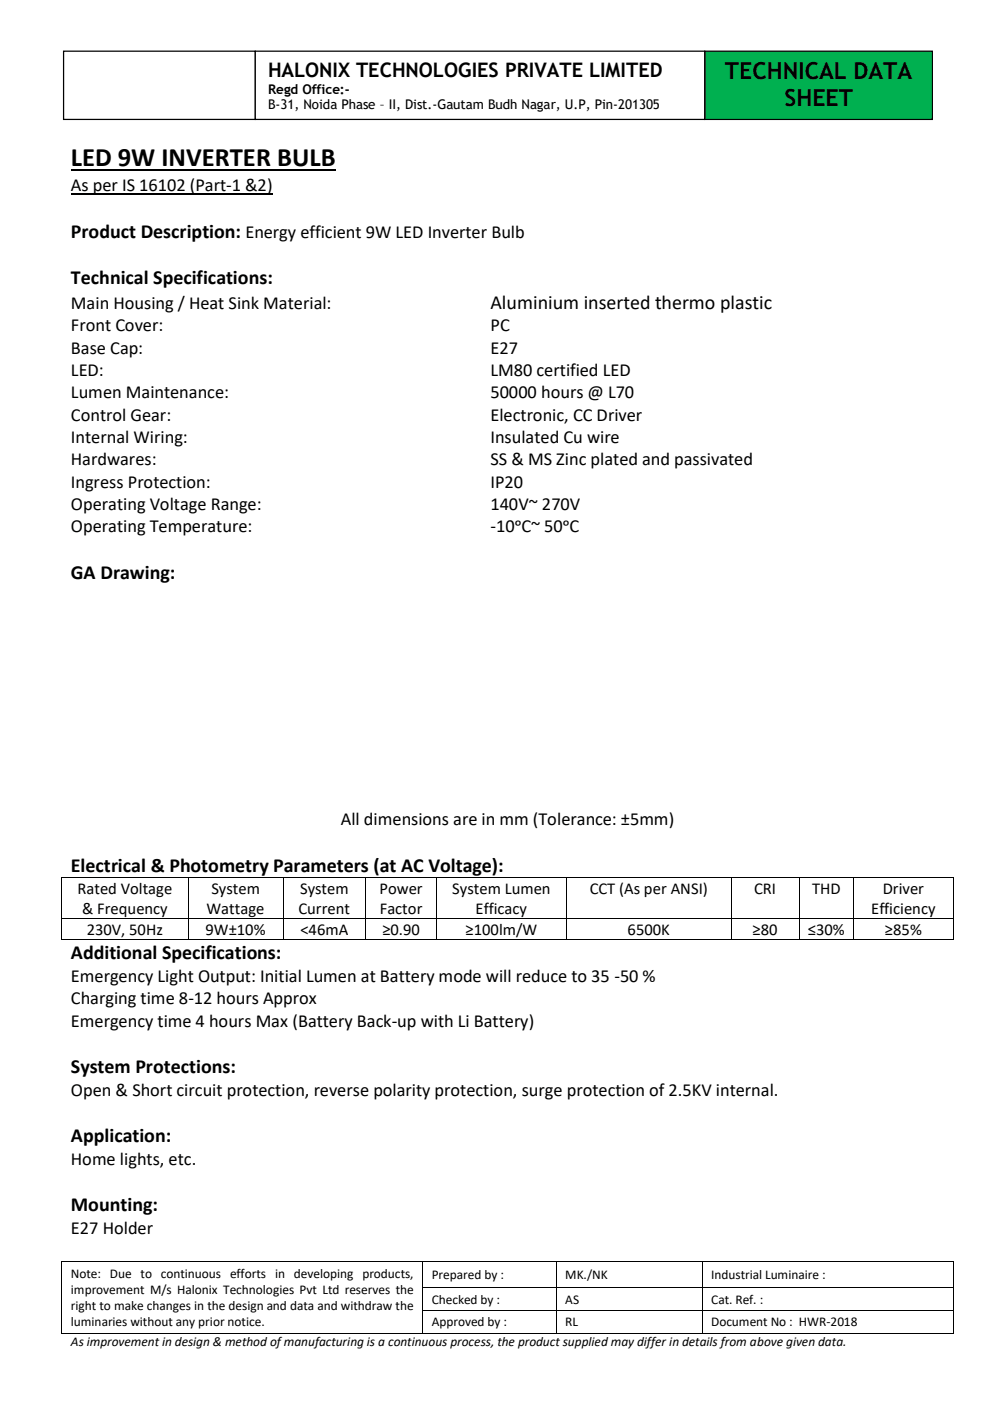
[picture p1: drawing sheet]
<svg xmlns="http://www.w3.org/2000/svg" width="210mm" height="297mm" viewBox="0 0 210 297" stroke-linecap="round" stroke-linejoin="round" font-family="sans-serif">
<defs><g id="words">
<text font-size="5.6" x="15" y="35.3">LED 9W INVERTER BULB</text>
<g font-size="5">
<text x="153.7" y="16.7">TECHNICAL DATA</text>
<text x="166.3" y="22.4">SHEET</text>
</g>
<g font-size="4.2">
<text x="56.8" y="16.3">HALONIX TECHNOLOGIES PRIVATE LIMITED</text>
<text x="15" y="50.3">Product Description: Energy efficient 9W LED Inverter Bulb</text>
<text x="15" y="60.2">Technical Specifications:</text>
<text x="104" y="65.4">Aluminium inserted thermo plastic</text>
<text x="15" y="122.7">GA Drawing:</text>
<text x="15" y="184.7">Electrical &amp; Photometry Parameters (at AC Voltage):</text>
<text x="15" y="203.3">Additional Specifications:</text>
<text x="15" y="227.4">System Protections:</text>
<text x="15" y="242.1">Application:</text>
<text x="15" y="256.7">Mounting:</text>
</g>
<g font-size="3.9">
<text x="15" y="40.5">As per IS 16102 (Part-1 &amp;2)</text>
<text x="15" y="65.4">Main Housing / Heat Sink Material:</text>
<text x="15" y="70.2">Front Cover:</text>
<text x="104" y="70.2">PC</text>
<text x="15" y="74.9">Base Cap:</text>
<text x="104" y="74.9">E27</text>
<text x="15" y="79.7">LED:</text>
<text x="104" y="79.7">LM80 certified LED</text>
<text x="15" y="84.4">Lumen Maintenance:</text>
<text x="15" y="89.2">Control Gear:</text>
<text x="104" y="84.4">50000 hours @ L70</text>
<text x="104" y="89.2">Electronic, CC Driver</text>
<text x="15" y="93.9">Internal Wiring:</text>
<text x="104" y="93.9">Insulated Cu wire</text>
<text x="15" y="98.6">Hardwares:</text>
<text x="104" y="98.6">SS &amp; MS Zinc plated and passivated</text>
<text x="15" y="103.4">Ingress Protection:</text>
<text x="104" y="103.4">IP20</text>
<text x="15" y="108.1">Operating Voltage Range:</text>
<text x="15" y="112.8">Operating Temperature:</text>
<text x="104" y="108.1">140V~ 270V</text>
<text x="104" y="112.8">-10ᵒC~ 50ᵒC</text>
<text x="72.2" y="174.9">All dimensions are in mm (Tolerance: ±5mm)</text>
<text x="15" y="208.1">Emergency Light Output: Initial Lumen at Battery mode will reduce to 35 -50 %</text>
<text x="15" y="212.8">Charging time 8-12 hours Approx</text>
<text x="15" y="217.6">Emergency time 4 hours Max (Battery Back-up with Li Battery)</text>
<text x="15" y="232.2">Open &amp; Short circuit protection, reverse polarity protection, surge protection of 2.5KV internal.</text>
<text x="15" y="246.9">Home lights, etc.</text>
<text x="15" y="261.5">E27 Holder</text>
</g>
<g font-size="3.5">
<text x="16.4" y="189.4">Rated Voltage</text>
<text x="44.8" y="189.4">System</text>
<text x="63.6" y="189.4">System</text>
<text x="80.5" y="189.4">Power</text>
<text x="95.9" y="189.4">System Lumen</text>
<text x="125" y="189.4">CCT (As per ANSI)</text>
<text x="159.8" y="189.4">CRI</text>
<text x="172.1" y="189.4">THD</text>
<text x="187.1" y="189.4">Driver</text>
<text x="17.4" y="193.7">&amp; Frequency</text>
<text x="43.8" y="193.7">Wattage</text>
<text x="63.3" y="193.7">Current</text>
<text x="80.5" y="193.7">Factor</text>
<text x="100.8" y="193.7">Efficacy</text>
<text x="184.7" y="193.7">Efficiency</text>
<text x="18.4" y="198.2">230V, 50Hz</text>
<text x="43.6" y="198.2">9W±10%</text>
<text x="63.7" y="198.2">&lt;46mA</text>
<text x="81" y="198.2">≥0.90</text>
<text x="98.7" y="198.2">≥100lm/W</text>
<text x="133" y="198.2">6500K</text>
<text x="159.5" y="198.2">≥80</text>
<text x="171.2" y="198.2">≤30%</text>
<text x="187.6" y="198.2">≥85%</text>
</g>
<g font-size="2.8">
<text x="56.8" y="19.9">Regd Office:-</text>
<text x="56.8" y="23.2">B-31, Noida Phase – II, Dist.-Gautam Budh Nagar, U.P, Pin-201305</text>
<text x="15" y="270.8">Note: Due to continuous efforts in developing products,</text>
<text x="15" y="274.2">improvement M/s Halonix Technologies Pvt Ltd reserves the</text>
<text x="91.5" y="271.1">Prepared by :</text>
<text x="119.8" y="271.1">MK./NK</text>
<text x="150.7" y="271.1">Industrial Luminaire :</text>
<text x="15" y="277.7">right to make changes in the design and data and withdraw the</text>
<text x="15" y="281.1">luminaries without any prior notice.</text>
<text x="91.5" y="276.3">Checked by :</text>
<text x="91.5" y="281.1">Approved by :</text>
<text x="119.8" y="276.3">AS</text>
<text x="119.8" y="281.1">RL</text>
<text x="150.7" y="276.3">Cat. Ref. :</text>
<text x="150.7" y="281.1">Document No : HWR-2018</text>
<text x="15" y="285.3">As improvement in design &amp; method of manufacturing is a continuous process, the product supplied may differ in details from above given data.</text>
</g>
</g></defs>
<path d="M15 36.1h56.2" fill="none" stroke="#000" stroke-width=".38"/>
<path d="M15 41h42.7" fill="none" stroke="#000" stroke-width=".25"/>
<g fill="#000">
<path d="M13 185.9h.2v.1h-.2z" fill-rule="evenodd"/>
<path d="M13 185.9h.2v.1h-.2z" fill-rule="evenodd"/>
<path d="M13 194.6h.2v.2h-.2z" fill-rule="evenodd"/>
<path d="M13 199.1h.2v.2h-.2z" fill-rule="evenodd"/>
<path d="M13 199.1h.2v.2h-.2z" fill-rule="evenodd"/>
<path d="M39.8 185.9h.2v.1h-.2z" fill-rule="evenodd"/>
<path d="M39.8 194.6h.2v.2h-.2z" fill-rule="evenodd"/>
<path d="M39.8 199.1h.2v.2h-.2z" fill-rule="evenodd"/>
<path d="M60 185.9h.1v.1h-.1z" fill-rule="evenodd"/>
<path d="M60 194.6h.1v.2h-.1z" fill-rule="evenodd"/>
<path d="M60 199.1h.1v.2h-.1z" fill-rule="evenodd"/>
<path d="M77.5 185.9h.2v.1h-.2z" fill-rule="evenodd"/>
<path d="M77.5 194.6h.2v.2h-.2z" fill-rule="evenodd"/>
<path d="M77.5 199.1h.2v.2h-.2z" fill-rule="evenodd"/>
<path d="M92.5 185.9h.1v.1h-.1z" fill-rule="evenodd"/>
<path d="M92.5 194.6h.1v.2h-.1z" fill-rule="evenodd"/>
<path d="M92.5 199.1h.1v.2h-.1z" fill-rule="evenodd"/>
<path d="M120 185.9h.2v.1h-.2z" fill-rule="evenodd"/>
<path d="M120 194.6h.2v.2h-.2z" fill-rule="evenodd"/>
<path d="M120 199.1h.2v.2h-.2z" fill-rule="evenodd"/>
<path d="M155 185.9h.2v.1h-.2z" fill-rule="evenodd"/>
<path d="M155 194.6h.2v.2h-.2z" fill-rule="evenodd"/>
<path d="M155 199.1h.2v.2h-.2z" fill-rule="evenodd"/>
<path d="M169.3 185.9h.2v.1h-.2z" fill-rule="evenodd"/>
<path d="M169.3 194.6h.2v.2h-.2z" fill-rule="evenodd"/>
<path d="M169.3 199.1h.2v.2h-.2z" fill-rule="evenodd"/>
<path d="M180.9 185.9h.2v.1h-.2z" fill-rule="evenodd"/>
<path d="M180.9 194.6h.2v.2h-.2z" fill-rule="evenodd"/>
<path d="M180.9 199.1h.2v.2h-.2z" fill-rule="evenodd"/>
<path d="M201.9 185.9h.2v.1h-.2z" fill-rule="evenodd"/>
<path d="M201.9 185.9h.2v.1h-.2z" fill-rule="evenodd"/>
<path d="M201.9 194.6h.2v.2h-.2z" fill-rule="evenodd"/>
<path d="M201.9 199.1h.2v.2h-.2z" fill-rule="evenodd"/>
<path d="M201.9 199.1h.2v.2h-.2z" fill-rule="evenodd"/>
<path d="M13 267.4h.2v.1h-.2z" fill-rule="evenodd"/>
<path d="M13 267.4h.2v.1h-.2z" fill-rule="evenodd"/>
<path d="M13 272.7h.2v.2h-.2z" fill-rule="evenodd"/>
<path d="M13 277.7h.2v.1h-.2z" fill-rule="evenodd"/>
<path d="M89.6 267.4h.1v.1h-.1z" fill-rule="evenodd"/>
<path d="M89.6 272.7h.1v.2h-.1z" fill-rule="evenodd"/>
<path d="M89.6 277.7h.1v.1h-.1z" fill-rule="evenodd"/>
<path d="M117.9 267.4h.2v.1h-.2z" fill-rule="evenodd"/>
<path d="M117.9 272.7h.2v.2h-.2z" fill-rule="evenodd"/>
<path d="M117.9 277.7h.2v.1h-.2z" fill-rule="evenodd"/>
<path d="M148.8 267.4h.1v.1h-.1z" fill-rule="evenodd"/>
<path d="M148.8 272.7h.1v.2h-.1z" fill-rule="evenodd"/>
<path d="M148.8 277.7h.1v.1h-.1z" fill-rule="evenodd"/>
<path d="M201.9 267.4h.2v.1h-.2z" fill-rule="evenodd"/>
<path d="M201.9 267.4h.2v.1h-.2z" fill-rule="evenodd"/>
<path d="M201.9 272.7h.2v.2h-.2z" fill-rule="evenodd"/>
<path d="M201.9 277.7h.2v.1h-.2z" fill-rule="evenodd"/>
<path d="M13 282.4h.2v.2h-.2z" fill-rule="evenodd"/>
<path d="M13 282.4h.2v.2h-.2z" fill-rule="evenodd"/>
<path d="M89.6 282.4h.1v.2h-.1z" fill-rule="evenodd"/>
<path d="M117.9 282.4h.2v.2h-.2z" fill-rule="evenodd"/>
<path d="M148.8 282.4h.1v.2h-.1z" fill-rule="evenodd"/>
<path d="M201.9 282.4h.2v.2h-.2z" fill-rule="evenodd"/>
<path d="M201.9 282.4h.2v.2h-.2z" fill-rule="evenodd"/>
</g>
<g fill="none" stroke="#000" stroke-width=".21">
<path d="M13.1 186v8.6M13.1 194.8v4.3M13.2 186h26.6M13.2 194.7h26.6M13.2 199.2h26.6M39.9 186v8.6M39.9 194.8v4.3M40 186h20M40 194.7h20M40 199.2h20M60 186v8.6M60 194.8v4.3"/>
<path d="M60.1 186h17.4M60.1 194.7h17.4M60.1 199.2h17.4M77.6 186v8.6M77.6 194.8v4.3M77.7 186h14.8M77.7 194.7h14.8M77.7 199.2h14.8M92.6 186v8.6M92.6 194.8v4.3M92.6 186h27.4M92.6 194.7h27.4"/>
<path d="M92.6 199.2h27.4M120.1 186v8.6M120.1 194.8v4.3M120.2 186h34.8M120.2 194.7h34.8M120.2 199.2h34.8M155.1 186v8.6M155.1 194.8v4.3M155.2 186h14.1M155.2 194.7h14.1M155.2 199.2h14.1M169.4 186v8.6"/>
<path d="M169.4 194.8v4.3M169.5 186h11.4M169.5 194.7h11.4M169.5 199.2h11.4M181 186v8.6M181 194.8v4.3M181.1 186h20.8M181.1 194.7h20.8M181.1 199.2h20.8M202 186v8.6M202 194.8v4.3M13.1 267.5v5.2"/>
<path d="M13.1 272.9v4.8M13.1 277.8v4.6M13.2 267.5h76.4M89.6 267.5v5.2M89.6 272.9v4.8M89.6 277.8v4.6M89.7 267.5h28.2M89.7 272.8h28.2M89.7 277.7h28.2M118 267.5v5.2M118 272.9v4.8M118 277.8v4.6"/>
<path d="M118.1 267.5h30.7M118.1 272.8h30.7M118.1 277.7h30.7M148.8 267.5v5.2M148.8 272.9v4.8M148.8 277.8v4.6M148.9 267.5h53M148.9 272.8h53M148.9 277.7h53M202 267.5v5.2M202 272.9v4.8M202 277.8v4.6"/>
<path d="M13.2 282.5h76.4M89.7 282.5h28.2M118.1 282.5h30.7M148.9 282.5h53"/>
</g>
<path d="M149.4 10.8h48.2v14.5h-48.2z" fill-rule="evenodd" fill="#00b050"/>
<path d="M149.4 10.8h48.2v14.5h-48.2z" fill="none" stroke="#000" stroke-width=".26"/>
<path d="M13.5 10.8h40.6v14.5h-40.6z" fill-rule="evenodd" fill="#fff"/>
<path d="M13.5 10.8h40.6v14.5h-40.6z" fill="none" stroke="#000" stroke-width=".26"/>
<path d="M54.1 10.8h95.3v14.5h-95.3z" fill-rule="evenodd" fill="#fff"/>
<path d="M54.1 10.8h95.3v14.5h-95.3z" fill="none" stroke="#000" stroke-width=".26"/>
<use href="#words"/>
</svg>
